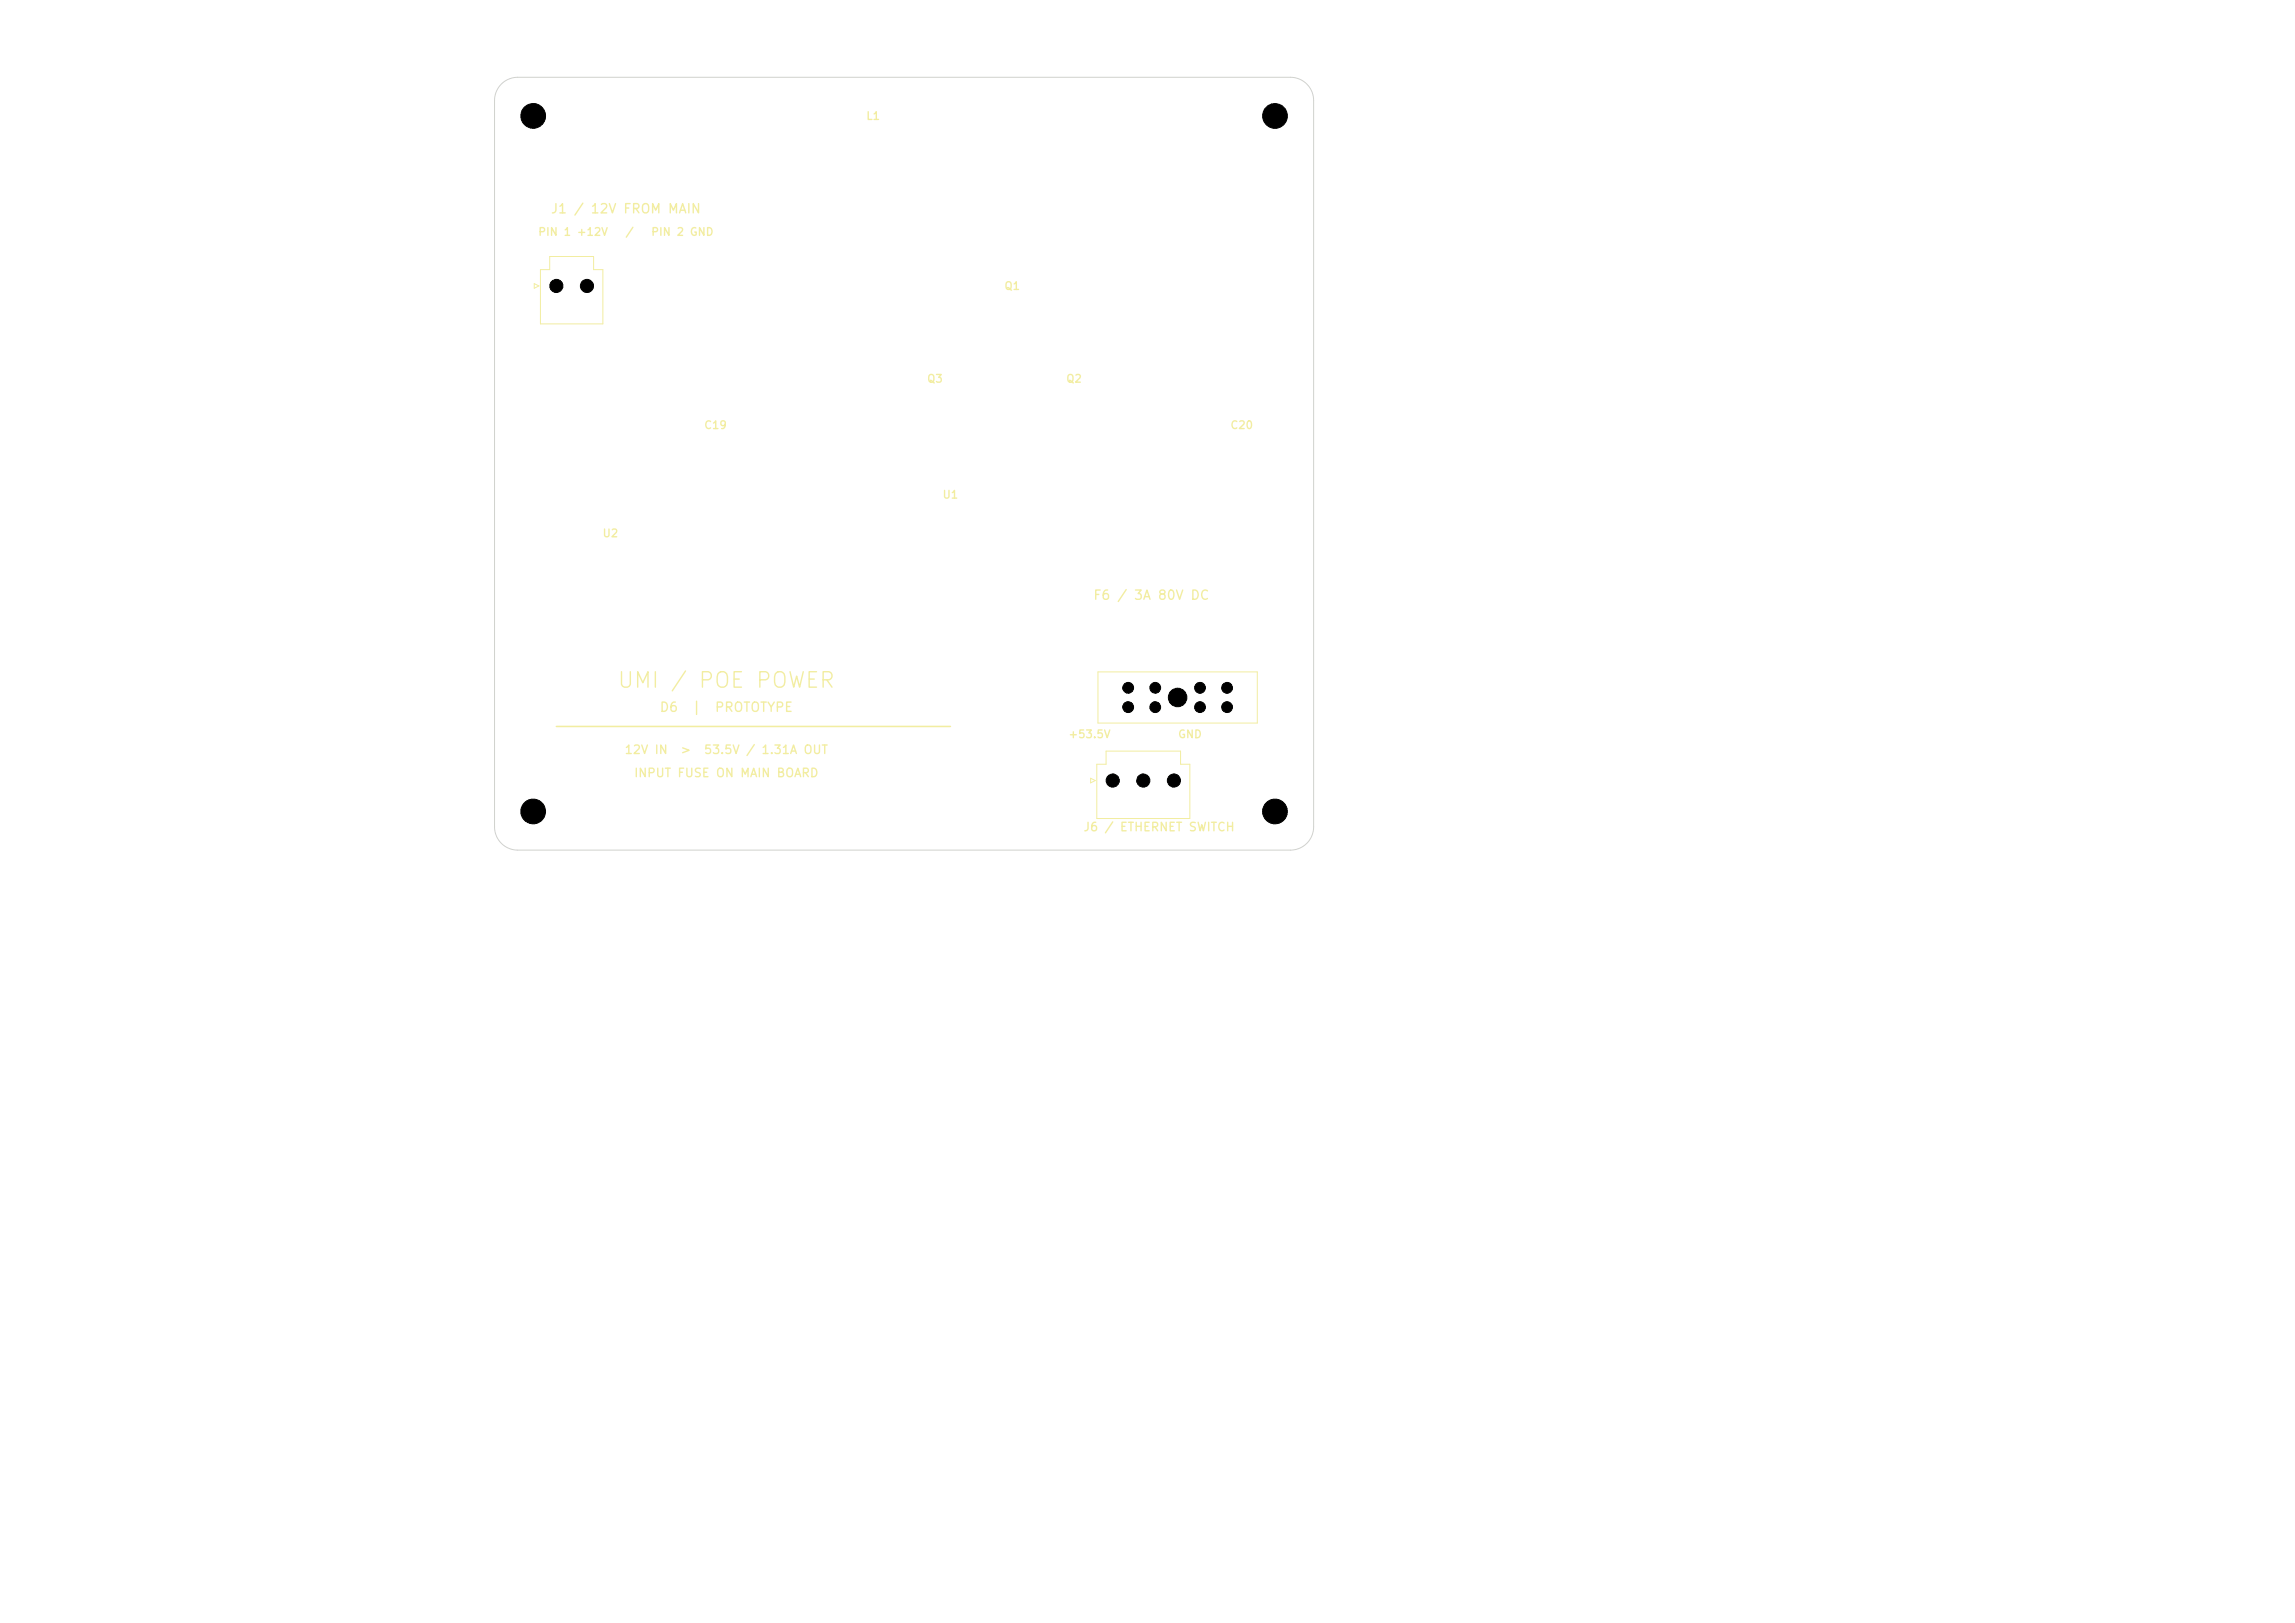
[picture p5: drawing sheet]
<svg xmlns="http://www.w3.org/2000/svg" width="297mm" height="210mm" viewBox="0 0 297 210" stroke-linecap="round" stroke-linejoin="round" font-family="sans-serif">
<defs><g id="words">
<text font-size="2" fill="#f2eda1" x="79.8" y="89.5">UMI / POE POWER</text>
<g font-size="1.2" fill="#f2eda1">
<text x="71.2" y="27.9">J1 / 12V FROM MAIN</text>
<text x="141.4" y="77.9">F6 / 3A 80V DC</text>
<text x="85.3" y="92.4">D6</text>
<text x="89.5" y="92.4">|</text>
<text x="92.4" y="92.4">PROTOTYPE</text>
</g>
<g font-size="1.1" fill="#f2eda1">
<text x="80.7" y="97.8">12V IN</text>
<text x="82" y="100.8">INPUT FUSE ON MAIN BOARD</text>
<text x="88" y="97.8">&gt;</text>
<text x="91" y="97.8">53.5V / 1.31A OUT</text>
<text x="140.1" y="107.8">J6 / ETHERNET SWITCH</text>
</g>
<g font-size="1" fill="#f2eda1">
<text x="112" y="15.8">L1</text>
<text x="69.6" y="30.8">PIN 1 +12V</text>
<text x="80.9" y="30.8">/</text>
<text x="84.2" y="30.8">PIN 2 GND</text>
<text x="129.9" y="37.8">Q1</text>
<text x="119.9" y="49.8">Q3</text>
<text x="137.9" y="49.8">Q2</text>
<text x="91" y="55.8">C19</text>
<text x="159.1" y="55.8">C20</text>
<text x="121.9" y="64.8">U1</text>
<text x="77.9" y="69.8">U2</text>
<text x="138.2" y="95.8">+53.5V</text>
<text x="152.4" y="95.8">GND</text>
</g>
</g></defs>
<path d="M72 94h51" fill="none" stroke="#f2eda1" stroke-width=".2"/>
<path d="M69.1 36.7l.6 .3-.6 .3zM71.1 33.2h5.7v1.7h1.2v7h-8.1v-7h1.2zM142.1 86.9h20.6v6.7h-20.6zM143.1 97.2h9.7v1.7h1.2v7h-12.1v-7h1.2zM141.1 100.7l.6 .3-.6 .3z" fill="none" stroke="#f2eda1" stroke-width=".13"/>
<path d="M64.9 10.9a3 3 0 0 1 2.1-.9h100a3 3 0 0 1 3 3v94a3 3 0 0 1-3 3h-100a3 3 0 0 1-3-3v-94a3 3 0 0 1 .9-2.1z" fill="none" stroke="#d0d2cd" stroke-width=".13"/>
<g fill="#000" stroke="#000" stroke-width=".13">
<circle cx="69" cy="15" r="1.6"/>
<circle cx="165" cy="15" r="1.6"/>
<circle cx="72" cy="37" r=".85"/>
<circle cx="76" cy="37" r=".85"/>
<circle cx="146" cy="89" r=".7"/>
<circle cx="146" cy="91.5" r=".7"/>
<circle cx="149.5" cy="89" r=".7"/>
<circle cx="149.5" cy="91.5" r=".7"/>
<circle cx="152.4" cy="90.2" r="1.2"/>
<circle cx="155.3" cy="89" r=".7"/>
<circle cx="155.3" cy="91.5" r=".7"/>
<circle cx="158.8" cy="89" r=".7"/>
<circle cx="158.8" cy="91.5" r=".7"/>
<circle cx="69" cy="105" r="1.6"/>
<circle cx="144" cy="101" r=".85"/>
<circle cx="148" cy="101" r=".85"/>
<circle cx="151.9" cy="101" r=".85"/>
<circle cx="165" cy="105" r="1.6"/>
</g>
<use href="#words"/>
</svg>
